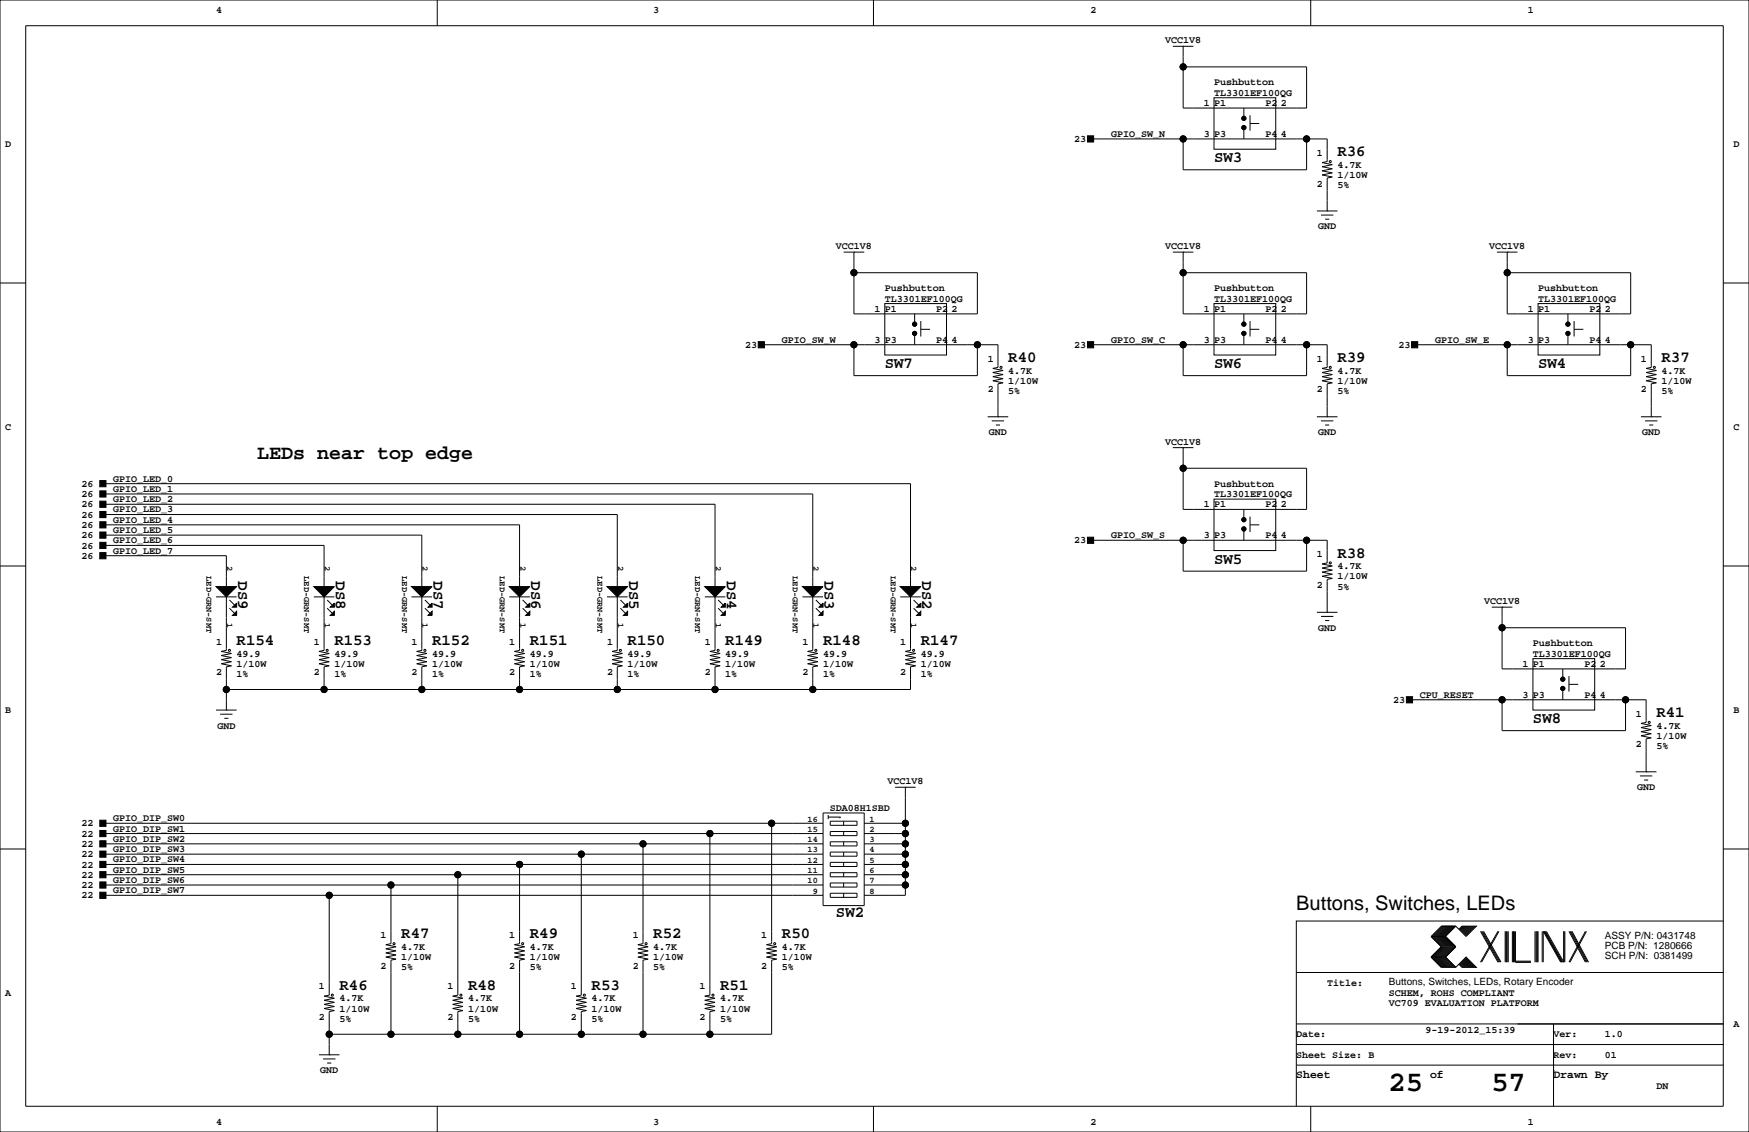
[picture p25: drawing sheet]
<svg xmlns="http://www.w3.org/2000/svg" width="432mm" height="279mm" viewBox="0 0 432 279" stroke-linecap="round" stroke-linejoin="round" font-family="sans-serif">
<defs><g id="words">
<g font-size="7.1">
<text x="342.8" y="269.3">25</text>
<text x="368.2" y="269.3">57</text>
</g>
<g font-size="4.9">
<text x="63.5" y="113.3">LEDs near top edge</text>
<text x="320" y="224.6">Buttons, Switches, LEDs</text>
</g>
<g font-size="3.9">
<text x="299.7" y="40.1">SW3</text>
<text x="330.2" y="38.6">R36</text>
<text x="248.9" y="89.4">R40</text>
<text x="330.2" y="89.4">R39</text>
<text x="410.2" y="89.4">R37</text>
<text x="218.4" y="90.9">SW7</text>
<text x="299.7" y="90.9">SW6</text>
<text x="379.7" y="90.9">SW4</text>
<text x="330.2" y="137.6">R38</text>
<text x="58.8" y="143.5" transform="rotate(90 58.8 143.5)">DS9</text>
<text x="82.9" y="143.5" transform="rotate(90 82.9 143.5)">DS8</text>
<text x="107" y="143.5" transform="rotate(90 107 143.5)">DS7</text>
<text x="131.2" y="143.5" transform="rotate(90 131.2 143.5)">DS6</text>
<text x="155.3" y="143.5" transform="rotate(90 155.3 143.5)">DS5</text>
<text x="179.4" y="143.5" transform="rotate(90 179.4 143.5)">DS4</text>
<text x="203.6" y="143.5" transform="rotate(90 203.6 143.5)">DS3</text>
<text x="227.7" y="143.5" transform="rotate(90 227.7 143.5)">DS2</text>
<text x="299.7" y="139.2">SW5</text>
<text x="58.4" y="159.2">R154</text>
<text x="82.5" y="159.2">R153</text>
<text x="106.7" y="159.2">R152</text>
<text x="130.8" y="159.2">R151</text>
<text x="154.9" y="159.2">R150</text>
<text x="179.1" y="159.2">R149</text>
<text x="203.2" y="159.2">R148</text>
<text x="227.3" y="159.2">R147</text>
<text x="378.5" y="178.5">SW8</text>
<text x="408.9" y="177">R41</text>
<text x="206.4" y="226.3">SW2</text>
<text x="99.1" y="231.6">R47</text>
<text x="130.8" y="231.6">R49</text>
<text x="161.3" y="231.6">R52</text>
<text x="193" y="231.6">R50</text>
<text x="83.8" y="244.3">R46</text>
<text x="115.6" y="244.3">R48</text>
<text x="146" y="244.3">R53</text>
<text x="177.8" y="244.3">R51</text>
</g>
<g font-size="2.8">
<text x="320" y="266.1">Sheet</text>
<text x="353.1" y="266.1">of</text>
<text x="383.5" y="266.1">Drawn By</text>
</g>
<g font-size="2.5">
<text x="53.3" y="3.3">4</text>
<text x="161.3" y="3.3">3</text>
<text x="269.2" y="3.3">2</text>
<text x="377.2" y="3.3">1</text>
<text x="287.7" y="10.7">VCC1V8</text>
<text x="299.7" y="21.1">Pushbutton</text>
<text x="299.7" y="23.6">TL3301EF100QG</text>
<text x="297.2" y="26.2">1</text>
<text x="299.7" y="26.2">P1</text>
<text x="312.4" y="26.2">P2</text>
<text x="316.2" y="26.2">2</text>
<text x="265.2" y="35.1">23</text>
<text x="274.3" y="33.8">GPIO_SW_N</text>
<text x="297.2" y="33.8">3</text>
<text x="299.7" y="33.8">P3</text>
<text x="312.4" y="33.8">P4</text>
<text x="316.2" y="33.8">4</text>
<text x="1.3" y="36.3">D</text>
<text x="325.1" y="38.4">1</text>
<text x="330.2" y="41.4">4.7K</text>
<text x="428" y="36.3">D</text>
<text x="325.1" y="46.1">2</text>
<text x="330.2" y="46.5">5%</text>
<text x="330.2" y="43.9">1/10W</text>
<text x="325.4" y="56.6">GND</text>
<text x="206.4" y="61.5">VCC1V8</text>
<text x="287.7" y="61.5">VCC1V8</text>
<text x="367.7" y="61.5">VCC1V8</text>
<text x="218.4" y="71.9">Pushbutton</text>
<text x="299.7" y="71.9">Pushbutton</text>
<text x="379.7" y="71.9">Pushbutton</text>
<text x="215.9" y="77">1</text>
<text x="218.4" y="77">P1</text>
<text x="218.4" y="74.4">TL3301EF100QG</text>
<text x="231.1" y="77">P2</text>
<text x="234.9" y="77">2</text>
<text x="297.2" y="77">1</text>
<text x="299.7" y="77">P1</text>
<text x="299.7" y="74.4">TL3301EF100QG</text>
<text x="312.4" y="77">P2</text>
<text x="316.2" y="77">2</text>
<text x="377.2" y="77">1</text>
<text x="379.7" y="77">P1</text>
<text x="379.7" y="74.4">TL3301EF100QG</text>
<text x="392.4" y="77">P2</text>
<text x="396.2" y="77">2</text>
<text x="183.9" y="85.9">23</text>
<text x="193" y="84.6">GPIO_SW_W</text>
<text x="215.9" y="84.6">3</text>
<text x="218.4" y="84.6">P3</text>
<text x="231.1" y="84.6">P4</text>
<text x="234.9" y="84.6">4</text>
<text x="243.8" y="89.2">1</text>
<text x="265.2" y="85.9">23</text>
<text x="274.3" y="84.6">GPIO_SW_C</text>
<text x="297.2" y="84.6">3</text>
<text x="299.7" y="84.6">P3</text>
<text x="312.4" y="84.6">P4</text>
<text x="316.2" y="84.6">4</text>
<text x="325.1" y="89.2">1</text>
<text x="345.2" y="85.9">23</text>
<text x="354.3" y="84.6">GPIO_SW_E</text>
<text x="377.2" y="84.6">3</text>
<text x="379.7" y="84.6">P3</text>
<text x="392.4" y="84.6">P4</text>
<text x="396.2" y="84.6">4</text>
<text x="405.1" y="89.2">1</text>
<text x="248.9" y="94.7">1/10W</text>
<text x="248.9" y="92.2">4.7K</text>
<text x="330.2" y="92.2">4.7K</text>
<text x="330.2" y="94.7">1/10W</text>
<text x="410.2" y="92.2">4.7K</text>
<text x="410.2" y="94.7">1/10W</text>
<text x="243.8" y="96.9">2</text>
<text x="248.9" y="97.3">5%</text>
<text x="325.1" y="96.9">2</text>
<text x="330.2" y="97.3">5%</text>
<text x="405.1" y="96.9">2</text>
<text x="410.2" y="97.3">5%</text>
<text x="1.3" y="106.2">C</text>
<text x="244.2" y="107.4">GND</text>
<text x="325.4" y="107.4">GND</text>
<text x="405.4" y="107.4">GND</text>
<text x="428" y="106.2">C</text>
<text x="287.7" y="109.7">VCC1V8</text>
<text x="27.9" y="118.9">GPIO_LED_0</text>
<text x="20.1" y="120.1">26</text>
<text x="20.1" y="122.7">26</text>
<text x="20.1" y="125.2">26</text>
<text x="27.9" y="121.4">GPIO_LED_1</text>
<text x="27.9" y="124">GPIO_LED_2</text>
<text x="297.2" y="125.2">1</text>
<text x="299.7" y="125.2">P1</text>
<text x="299.7" y="120.1">Pushbutton</text>
<text x="299.7" y="122.7">TL3301EF100QG</text>
<text x="312.4" y="125.2">P2</text>
<text x="316.2" y="125.2">2</text>
<text x="20.1" y="127.8">26</text>
<text x="20.1" y="130.3">26</text>
<text x="27.9" y="126.5">GPIO_LED_3</text>
<text x="27.9" y="129">GPIO_LED_4</text>
<text x="27.9" y="131.6">GPIO_LED_5</text>
<text x="20.1" y="132.8">26</text>
<text x="20.1" y="135.4">26</text>
<text x="20.1" y="137.9">26</text>
<text x="27.9" y="134.1">GPIO_LED_6</text>
<text x="27.9" y="136.7">GPIO_LED_7</text>
<text x="265.2" y="134.1">23</text>
<text x="274.3" y="132.8">GPIO_SW_S</text>
<text x="297.2" y="132.8">3</text>
<text x="299.7" y="132.8">P3</text>
<text x="312.4" y="132.8">P4</text>
<text x="316.2" y="132.8">4</text>
<text x="325.1" y="137.5">1</text>
<text x="330.2" y="143">1/10W</text>
<text x="330.2" y="140.5">4.7K</text>
<text x="325.1" y="145.1">2</text>
<text x="330.2" y="145.5">5%</text>
<text x="366.4" y="149.1">VCC1V8</text>
<text x="325.4" y="155.7">GND</text>
<text x="53.3" y="159.1">1</text>
<text x="77.5" y="159.1">1</text>
<text x="101.6" y="159.1">1</text>
<text x="125.7" y="159.1">1</text>
<text x="149.9" y="159.1">1</text>
<text x="174" y="159.1">1</text>
<text x="198.1" y="159.1">1</text>
<text x="222.2" y="159.1">1</text>
<text x="378.5" y="159.5">Pushbutton</text>
<text x="53.3" y="166.7">2</text>
<text x="58.4" y="162.1">49.9</text>
<text x="58.4" y="164.6">1/10W</text>
<text x="58.4" y="167.1">1%</text>
<text x="77.5" y="166.7">2</text>
<text x="82.5" y="162.1">49.9</text>
<text x="82.5" y="164.6">1/10W</text>
<text x="82.5" y="167.1">1%</text>
<text x="101.6" y="166.7">2</text>
<text x="106.7" y="162.1">49.9</text>
<text x="106.7" y="164.6">1/10W</text>
<text x="106.7" y="167.1">1%</text>
<text x="125.7" y="166.7">2</text>
<text x="130.8" y="162.1">49.9</text>
<text x="130.8" y="164.6">1/10W</text>
<text x="130.8" y="167.1">1%</text>
<text x="149.9" y="166.7">2</text>
<text x="154.9" y="167.1">1%</text>
<text x="154.9" y="164.6">1/10W</text>
<text x="154.9" y="162.1">49.9</text>
<text x="174" y="166.7">2</text>
<text x="179.1" y="162.1">49.9</text>
<text x="179.1" y="164.6">1/10W</text>
<text x="179.1" y="167.1">1%</text>
<text x="198.1" y="166.7">2</text>
<text x="203.2" y="167.1">1%</text>
<text x="203.2" y="164.6">1/10W</text>
<text x="203.2" y="162.1">49.9</text>
<text x="222.2" y="166.7">2</text>
<text x="227.3" y="162.1">49.9</text>
<text x="227.3" y="164.6">1/10W</text>
<text x="227.3" y="167.1">1%</text>
<text x="375.9" y="164.6">1</text>
<text x="378.5" y="164.6">P1</text>
<text x="378.5" y="162.1">TL3301EF100QG</text>
<text x="391.2" y="164.6">P2</text>
<text x="395" y="164.6">2</text>
<text x="344" y="173.5">23</text>
<text x="350.5" y="172.2">CPU_RESET</text>
<text x="375.9" y="172.2">3</text>
<text x="378.5" y="172.2">P3</text>
<text x="391.2" y="172.2">P4</text>
<text x="395" y="172.2">4</text>
<text x="1.3" y="176">B</text>
<text x="53.7" y="179.8">GND</text>
<text x="403.9" y="176.9">1</text>
<text x="408.9" y="179.8">4.7K</text>
<text x="428" y="176">B</text>
<text x="403.9" y="184.5">2</text>
<text x="408.9" y="184.9">5%</text>
<text x="408.9" y="182.4">1/10W</text>
<text x="219.1" y="193.6">VCC1V8</text>
<text x="404.2" y="195.1">GND</text>
<text x="20.1" y="204">22</text>
<text x="27.9" y="202.7">GPIO_DIP_SW0</text>
<text x="204.9" y="200.2">SDA08H1SBD</text>
<text x="20.1" y="209">22</text>
<text x="20.1" y="206.5">22</text>
<text x="27.9" y="207.8">GPIO_DIP_SW2</text>
<text x="27.9" y="205.2">GPIO_DIP_SW1</text>
<text x="20.1" y="211.6">22</text>
<text x="20.1" y="214.1">22</text>
<text x="27.9" y="210.3">GPIO_DIP_SW3</text>
<text x="27.9" y="215.4">GPIO_DIP_SW5</text>
<text x="27.9" y="212.9">GPIO_DIP_SW4</text>
<text x="20.1" y="221.7">22</text>
<text x="20.1" y="219.2">22</text>
<text x="20.1" y="216.7">22</text>
<text x="27.9" y="220.5">GPIO_DIP_SW7</text>
<text x="27.9" y="217.9">GPIO_DIP_SW6</text>
<text x="94" y="231.5">1</text>
<text x="125.7" y="231.5">1</text>
<text x="156.2" y="231.5">1</text>
<text x="188" y="231.5">1</text>
<text x="396.2" y="231.7">ASSY P/N: 0431748</text>
<text x="94" y="239.1">2</text>
<text x="99.1" y="234.4">4.7K</text>
<text x="99.1" y="237">1/10W</text>
<text x="99.1" y="239.5">5%</text>
<text x="125.7" y="239.1">2</text>
<text x="130.8" y="234.4">4.7K</text>
<text x="130.8" y="237">1/10W</text>
<text x="130.8" y="239.5">5%</text>
<text x="156.2" y="239.1">2</text>
<text x="161.3" y="234.4">4.7K</text>
<text x="161.3" y="237">1/10W</text>
<text x="161.3" y="239.5">5%</text>
<text x="188" y="239.1">2</text>
<text x="193" y="234.4">4.7K</text>
<text x="193" y="237">1/10W</text>
<text x="193" y="239.5">5%</text>
<text x="396.2" y="236.8">SCH P/N: 0381499</text>
<text x="396.2" y="234.2">PCB P/N: 1280666</text>
<text x="1.3" y="245.9">A</text>
<text x="78.7" y="244.2">1</text>
<text x="110.5" y="244.2">1</text>
<text x="141" y="244.2">1</text>
<text x="172.7" y="244.2">1</text>
<text x="327.7" y="243.3">Title:</text>
<text x="342.9" y="245.9">SCHEM, ROHS COMPLIANT</text>
<text x="342.9" y="243.1">Buttons, Switches, LEDs, Rotary Encoder</text>
<text x="78.7" y="251.8">2</text>
<text x="83.8" y="249.7">1/10W</text>
<text x="83.8" y="247.1">4.7K</text>
<text x="110.5" y="251.8">2</text>
<text x="115.6" y="249.7">1/10W</text>
<text x="115.6" y="247.1">4.7K</text>
<text x="141" y="251.8">2</text>
<text x="146" y="249.7">1/10W</text>
<text x="146" y="247.1">4.7K</text>
<text x="172.7" y="251.8">2</text>
<text x="177.8" y="249.7">1/10W</text>
<text x="177.8" y="247.1">4.7K</text>
<text x="342.9" y="248.4">VC709 EVALUATION PLATFORM</text>
<text x="83.8" y="252.2">5%</text>
<text x="115.6" y="252.2">5%</text>
<text x="146" y="252.2">5%</text>
<text x="177.8" y="252.2">5%</text>
<text x="320" y="256">Date:</text>
<text x="351.9" y="255">9-19-2012_15:39</text>
<text x="383.5" y="256">Ver:</text>
<text x="396.2" y="256">1.0</text>
<text x="428" y="253.5">A</text>
<text x="320" y="261.1">Sheet Size: B</text>
<text x="383.5" y="261.1">Rev:</text>
<text x="396.2" y="261.1">01</text>
<text x="79.1" y="264.9">GND</text>
<text x="408.9" y="268.7">DN</text>
<text x="53.3" y="277.6">4</text>
<text x="161.3" y="277.6">3</text>
<text x="269.2" y="277.6">2</text>
<text x="377.2" y="277.6">1</text>
</g>
<g font-size="2.1">
<text x="51" y="142.2" transform="rotate(90 51 142.2)">LED-GRN-SMT</text>
<text x="56.1" y="139.7" transform="rotate(90 56.1 139.7)">2</text>
<text x="75.1" y="142.2" transform="rotate(90 75.1 142.2)">LED-GRN-SMT</text>
<text x="80.2" y="139.7" transform="rotate(90 80.2 139.7)">2</text>
<text x="99.3" y="142.2" transform="rotate(90 99.3 142.2)">LED-GRN-SMT</text>
<text x="104.3" y="139.7" transform="rotate(90 104.3 139.7)">2</text>
<text x="123.4" y="142.2" transform="rotate(90 123.4 142.2)">LED-GRN-SMT</text>
<text x="128.5" y="139.7" transform="rotate(90 128.5 139.7)">2</text>
<text x="147.5" y="142.2" transform="rotate(90 147.5 142.2)">LED-GRN-SMT</text>
<text x="152.6" y="139.7" transform="rotate(90 152.6 139.7)">2</text>
<text x="171.6" y="142.2" transform="rotate(90 171.6 142.2)">LED-GRN-SMT</text>
<text x="176.7" y="139.7" transform="rotate(90 176.7 139.7)">2</text>
<text x="195.8" y="142.2" transform="rotate(90 195.8 142.2)">LED-GRN-SMT</text>
<text x="200.9" y="139.7" transform="rotate(90 200.9 139.7)">2</text>
<text x="219.9" y="142.2" transform="rotate(90 219.9 142.2)">LED-GRN-SMT</text>
<text x="225" y="139.7" transform="rotate(90 225 139.7)">2</text>
<text x="56.1" y="153.7" transform="rotate(90 56.1 153.7)">1</text>
<text x="80.2" y="153.7" transform="rotate(90 80.2 153.7)">1</text>
<text x="104.3" y="153.7" transform="rotate(90 104.3 153.7)">1</text>
<text x="128.5" y="153.7" transform="rotate(90 128.5 153.7)">1</text>
<text x="152.6" y="153.7" transform="rotate(90 152.6 153.7)">1</text>
<text x="176.7" y="153.7" transform="rotate(90 176.7 153.7)">1</text>
<text x="200.9" y="153.7" transform="rotate(90 200.9 153.7)">1</text>
<text x="225" y="153.7" transform="rotate(90 225 153.7)">1</text>
<text x="199.4" y="202.8">16</text>
<text x="214.6" y="202.8">1</text>
<text x="199.4" y="205.3">15</text>
<text x="199.4" y="207.8">14</text>
<text x="214.6" y="205.3">2</text>
<text x="214.6" y="207.8">3</text>
<text x="199.4" y="210.4">13</text>
<text x="199.4" y="212.9">12</text>
<text x="199.4" y="215.5">11</text>
<text x="214.6" y="210.4">4</text>
<text x="214.6" y="212.9">5</text>
<text x="214.6" y="215.5">6</text>
<text x="199.4" y="218">10</text>
<text x="200.7" y="220.5">9</text>
<text x="214.6" y="218">7</text>
<text x="214.6" y="220.5">8</text>
</g>
</g></defs>
<g fill="none" stroke="#000" stroke-width=".25">
<path d="M0 0h431.8v279.4h-431.8zM6.3 6.4h419.1v266.6h-419.1zM107.9 0v6.4M215.6 0v6.4M289.6 11.4h5M292.1 11.4h.1M292.1 11.4v15.3h30.5v-10.2h-30.5M323.6 0v6.4M269.2 34.3h58.5v5.6l-1.3 .2 2.5 .5-2.5 .5 2.5 .6-2.5 .5 2.5 .5-2.5 .5 2.5 .5-1.2 .2v8.2M292.1 34.3v7.6h30.5v-7.6M299.7 24.1h15.3v12.7h-15.3zM307.1 26.7v2"/>
<path d="M307.1 32v2.3M308.6 28.4v3.9M308.6 30.5h2.3M325.1 52.1h5.1M326.1 53.1h3.1M327.2 54.1h1M327.7 52.1h.1M0 69.8h6.3M208.3 62.2h5.1M210.8 62.2h.1M210.8 62.2v15.3h30.5v-10.2h-30.5M218.4 74.9h15.3v12.7h-15.3z"/>
<path d="M225.8 77.5v2M227.3 79.2v3.9M289.6 62.2h5M292.1 62.2h.1M292.1 62.2v15.3h30.5v-10.2h-30.5M299.7 74.9h15.3v12.7h-15.3zM307.1 77.5v2M308.6 79.2v3.9M369.6 62.2h5M372.1 62.2h.1M372.1 62.2v15.3h30.5v-10.2h-30.5M379.7 74.9h15.3v12.7h-15.3z"/>
<path d="M387.1 77.5v2M388.6 79.2v3.9M425.4 69.8h6.4M188 85.1h58.4v5.6l-1.3 .2 2.5 .5-2.5 .5 2.5 .6-2.5 .5 2.5 .5-2.5 .5 2.5 .5-1.2 .2v8.2M210.8 85.1v7.6h30.5v-7.6M225.8 82.8v2.3M227.3 81.3h2.3M269.2 85.1h58.5v5.6l-1.3 .2 2.5 .5-2.5 .5 2.5 .6-2.5 .5 2.5 .5-2.5 .5 2.5 .5-1.2 .2v8.2M292.1 85.1v7.6h30.5v-7.6M307.1 82.8v2.3M308.6 81.3h2.3M349.2 85.1h58.5v5.6l-1.3 .2 2.5 .5-2.5 .5 2.5 .6-2.5 .5 2.5 .5-2.5 .5 2.5 .5-1.2 .2v8.2"/>
<path d="M372.1 85.1v7.6h30.5v-7.6M387.1 82.8v2.3M388.6 81.3h2.3M25.4 119.4h199.4v25.4M243.8 102.9h5.1M244.9 103.9h3M245.9 104.9h1M246.4 102.9h.1M289.6 110.5h5M292.1 110.5h.1M292.1 110.5v15.2h30.5v-10.1h-30.5M325.1 102.9h5.1"/>
<path d="M326.1 103.9h3.1M327.2 104.9h1M327.7 102.9h.1M405.1 102.9h5.1M406.1 103.9h3.1M407.2 104.9h1M407.7 102.9h.1M0 139.7h6.3M25.4 129.5h102.9v15.3M25.4 127h127v17.8M25.4 134.6h54.6v10.2M25.4 137.2h30.5v7.6"/>
<path d="M25.4 132.1h78.7v12.7M25.4 124.5h151.1v20.3M25.4 121.9h175.3v22.9M269.2 133.3h58.5v5.6l-1.3 .3 2.5 .5-2.5 .5 2.5 .5-2.5 .5 2.5 .5-2.5 .5 2.5 .5-1.2 .3v8.1M292.1 133.3v7.7h30.5v-7.7M299.7 123.2h15.3v12.7h-15.3zM307.1 125.7v2.1M307.1 131.1v2.2M308.6 127.5v3.8M308.6 129.5h2.3M425.4 139.7h6.4M53.3 147.3h5.1"/>
<path d="M55.9 147.3v13.2l-1.3 .3 2.5 .5-2.5 .5 2.5 .5-2.5 .5 2.5 .5-2.5 .5 2.5 .5-1.2 .3v10.7M56.6 148.1l1.3 1.3M56.6 150.1l1.3 1.3M77.5 147.3h5M80 147.3v13.2l-1.3 .3 2.6 .5-2.6 .5 2.6 .5-2.6 .5 2.6 .5-2.6 .5 2.6 .5-1.3 .3v5.6M80.8 148.1l1.2 1.3M80.8 150.1l1.2 1.3M101.6 147.3h5.1M104.1 147.3v13.2l-1.2 .3 2.5 .5-2.5 .5 2.5 .5-2.5 .5 2.5 .5-2.5 .5 2.5 .5-1.3 .3v5.6M104.9 148.1l1.3 1.3M104.9 150.1l1.3 1.3M125.7 147.3h5.1"/>
<path d="M128.3 147.3v13.2l-1.3 .3 2.5 .5-2.5 .5 2.5 .5-2.5 .5 2.5 .5-2.5 .5 2.5 .5-1.2 .3v5.6M129 148.1l1.3 1.3M129 150.1l1.3 1.3M149.9 147.3h5M152.4 147.3v13.2l-1.3 .3 2.6 .5-2.6 .5 2.6 .5-2.6 .5 2.6 .5-2.6 .5 2.6 .5-1.3 .3v5.6M153.2 148.1l1.2 1.3M153.2 150.1l1.2 1.3M174 147.3h5.1M176.5 147.3v13.2l-1.2 .3 2.5 .5-2.5 .5 2.5 .5-2.5 .5 2.5 .5-2.5 .5 2.5 .5-1.3 .3v5.6M177.3 148.1l1.3 1.3M177.3 150.1l1.3 1.3M198.1 147.3h5.1"/>
<path d="M200.7 147.3v13.2l-1.3 .3 2.5 .5-2.5 .5 2.5 .5-2.5 .5 2.5 .5-2.5 .5 2.5 .5-1.2 .3v5.6M201.4 148.1l1.3 1.3M201.4 150.1l1.3 1.3M222.2 147.3h5.1M224.8 147.3v13.2l-1.3 .3 2.6 .5-2.6 .5 2.6 .5-2.6 .5 2.6 .5-2.6 .5 2.6 .5-1.3 .3v5.6h-168.9M225.6 148.1l1.2 1.3M225.6 150.1l1.2 1.3M325.1 151.1h5.1M326.1 152.1h3.1M327.2 153.2h1M327.7 151.1h.1M368.3 149.9h5.1"/>
<path d="M370.8 149.9h.1M370.8 149.9v15.2h30.5v-10.2h-30.5M53.3 175.3h5.1M54.4 176.3h3M55.4 177.3h1M55.9 175.3h.1M348 172.7h58.4v5.6l-1.3 .3 2.6 .5-2.6 .5 2.6 .5-2.6 .5 2.6 .5-2.6 .5 2.6 .5-1.3 .3v8.1M370.8 172.7v7.6h30.5v-7.6M378.5 162.6h15.2v12.7h-15.2zM385.8 165.1v2M385.8 170.4v2.3M387.3 166.9v3.8"/>
<path d="M387.3 168.9h2.3M221 194.3h5.1M223.5 194.3h.1M223.5 194.3v26.7h-10.1M403.9 190.5h5M404.9 191.5h3M405.9 192.5h1M406.4 190.5h.1M0 209.5h6.3M25.4 213.4h177.8M25.4 215.9h177.8M25.4 218.4h177.8"/>
<path d="M25.4 210.8h177.8M25.4 208.3h177.8M25.4 205.7h177.8M25.4 203.2h177.8M96.5 218.4v14.5l-1.3 .3 2.6 .5-2.6 .5 2.6 .5-2.6 .5 2.6 .5-2.6 .5 2.6 .5-1.3 .3v18.3M113 215.9v29.7l-1.2 .3 2.5 .5-2.5 .5 2.5 .5-2.5 .5 2.5 .5-2.5 .5 2.5 .5-1.3 .3v5.6M128.3 213.4v19.5l-1.3 .3 2.5 .5-2.5 .5 2.5 .5-2.5 .5 2.5 .5-2.5 .5 2.5 .5-1.2 .3v18.3M143.5 210.8v34.8l-1.3 .3 2.6 .5-2.6 .5 2.6 .5-2.6 .5 2.6 .5-2.6 .5 2.6 .5-1.3 .3v5.6M158.7 208.3v24.6l-1.2 .3 2.5 .5-2.5 .5 2.5 .5-2.5 .5 2.5 .5-2.5 .5 2.5 .5-1.3 .3v18.3M175.3 205.7v39.9l-1.3 .3 2.5 .5-2.5 .5 2.5 .5-2.5 .5 2.5 .5-2.5 .5 2.5 .5-1.2 .3v5.6M190.5 203.2v29.7l-1.3 .3 2.6 .5-2.6 .5 2.6 .5-2.6 .5 2.6 .5-2.6 .5 2.6 .5-1.3 .3v18.3h-109.2M203.2 200.7h10.2v22.8h-10.2z"/>
<path d="M204.5 201.7h3l-.2 .2M204.5 201.2v1M205 202.7h6.6v1h-6.6zM205 205.2h6.6v1h-6.6zM205 207.8h6.6v1h-6.6zM205 210.3h6.6v1h-6.6zM205 212.9h6.6v1h-6.6zM205 215.4h6.6v1h-6.6zM205 217.9h6.6v1h-6.6zM208.3 202.7v1M208.3 205.2v1M208.3 207.8v1"/>
<path d="M208.3 210.3v1M208.3 212.9v1M208.3 215.4v1M208.3 217.9v1M213.4 213.4h10.1M213.4 215.9h10.1M213.4 218.4h10.1M213.4 210.8h10.1M213.4 208.3h10.1M213.4 205.7h10.1M213.4 203.2h10.1M425.4 209.5h6.4"/>
<path d="M25.4 221h177.8M81.3 221v24.6l-1.3 .3 2.5 .5-2.5 .5 2.5 .5-2.5 .5 2.5 .5-2.5 .5 2.5 .5-1.2 .3v10.6M205 220.5h6.6v1h-6.6zM208.3 220.5v1M353.3 236.2l2.6 2.6h3.5M353.3 231.1l2.6 2.6-2.6 2.5M353.3 236.2h3.6M353.3 231.1h3.6M356.1 228.6l-2.5 2.5 2.5 2.6-2.5 2.5 2.5 2.6M356.4 228.6l-2.6 2.5 2.6 2.6-2.6 2.5 2.6 2.6M356.6 228.6l-2.5 2.5 2.5 2.6-2.5 2.5 2.5 2.6M356.9 228.6l-2.6 2.5 2.6 2.6-2.6 2.5 2.6 2.6"/>
<path d="M356.9 231.1l2.5 2.6-2.5 2.5M356.9 236.2l2.5 2.6M357.1 228.6l-2.5 2.5 2.5 2.6-2.5 2.5 2.5 2.6M357.4 228.6l-2.6 2.5 2.6 2.6-2.6 2.5 2.6 2.6M357.6 228.6l-2.5 2.5 2.5 2.6-2.5 2.5 2.5 2.6M357.9 228.6l-2.6 2.5 2.6 2.6-2.6 2.5 2.6 2.6M358.1 228.6l-2.5 2.5 2.5 2.6-2.5 2.5 2.5 2.6M358.4 228.6l-2.5 2.5 2.5 2.6-2.5 2.5 2.5 2.6M358.6 228.6l-2.5 2.5 2.5 2.6-2.5 2.5 2.5 2.6M358.9 228.6l-2.5 2.5 2.5 2.6-2.5 2.5 2.5 2.6M359.2 228.6l-2.6 2.5 2.6 2.6-2.6 2.5 2.6 2.6M359.4 228.6l2.5 2.5 2.6-2.5h-3.6l-.7 .8"/>
<path d="M359.4 228.6h-3.5l-2.6 2.5M359.4 228.6l-2.5 2.5M360.2 238l.7 .8h3.6l-2.6-2.6-2.5 2.6M360.4 237.7l1 1.1M360.4 238l.8 .8M360.7 237.5l1.2 1.3M360.7 237.7l1 1.1M360.9 237.2l1.6 1.6M360.9 237.5l1.3 1.3M361.2 237l1.8 1.8M361.2 237.2l1.5 1.6M361.2 228.6l-.8 .8"/>
<path d="M361.4 236.7l2.1 2.1M361.4 237l1.8 1.8M361.4 228.6l-1 1M361.7 236.5l2.3 2.3M361.7 236.7l2 2.1M361.7 228.6l-1 1M361.9 236.5l2.3 2.3M361.9 228.6l-1.2 1.3M362.2 228.6l-1.3 1.3M362.5 228.6l-1.6 1.5M362.7 228.6l-1.5 1.5M363 228.6l-1.8 1.8"/>
<path d="M363.2 228.6l-1.8 1.8M363.5 228.6l-2.1 2M363.7 228.6l-2 2M364 228.6l-2.3 2.3M364.2 228.6l-2.3 2.3M365.5 229.9l4.3 7.6M365.8 229.9l4.3 7.6M366 229.9l4.3 7.6M366.3 229.9l4.3 7.6M369.8 229.9l-4.3 7.6M370.1 229.9l-4.3 7.6M371.6 229.9v7.6"/>
<path d="M371.9 229.9v7.6M372.1 229.9v7.6M372.4 229.9v7.6M373.4 229.9v7.6M373.6 229.9v7.6M373.9 229.9v7.6M374.1 229.9v7.6h3.9M374.1 237.2h3.9M379 229.9v7.6M379.2 229.9v7.6M379.5 229.9v7.6M379.7 229.9v7.6"/>
<path d="M380.7 229.9v7.6M381 237.5v-7.6l4.3 7.6M381.3 229.9l4.3 7.6M381.5 229.9l4.3 7.6M381.8 229.9l4.3 7.6v-7.6M386.3 229.9v7.6M387.3 229.9l4.1 7.6M387.6 229.9l4.1 7.6M387.9 229.9l4 7.6M388.1 229.9l4.1 7.6M391.4 229.9l-4.1 7.6M391.7 229.9l-4.1 7.6"/>
<path d="M425.4 227.3h-105.4v35.6M320 257.8h105.4M320 252.7h105.4M320 240h105.4M383.5 252.7v20.3M78.7 260.3h5.1M79.8 261.4h3M80.8 262.4h1M81.3 260.3h.1M107.9 273v6.4M215.6 273v6.4M320 262.9v10.1"/>
<path d="M320 262.9h105.4M323.6 273v6.4M383.5 264.2h.1"/>
<circle cx="292.1" cy="16.5" r=".76"/>
<circle cx="292.1" cy="34.3" r=".76"/>
<circle cx="307.1" cy="29.2" r=".51"/>
<circle cx="307.1" cy="31.5" r=".51"/>
<circle cx="322.6" cy="34.3" r=".76"/>
<circle cx="328.4" cy="39.9" r=".25"/>
<circle cx="210.8" cy="67.3" r=".76"/>
<circle cx="292.1" cy="67.3" r=".76"/>
<circle cx="372.1" cy="67.3" r=".76"/>
<circle cx="210.8" cy="85.1" r=".76"/>
<circle cx="225.8" cy="80" r=".51"/>
<circle cx="225.8" cy="82.3" r=".51"/>
<circle cx="241.3" cy="85.1" r=".76"/>
<circle cx="247.1" cy="90.7" r=".25"/>
<circle cx="292.1" cy="85.1" r=".76"/>
<circle cx="307.1" cy="80" r=".51"/>
<circle cx="307.1" cy="82.3" r=".51"/>
<circle cx="322.6" cy="85.1" r=".76"/>
<circle cx="328.4" cy="90.7" r=".25"/>
<circle cx="372.1" cy="85.1" r=".76"/>
<circle cx="387.1" cy="80" r=".51"/>
<circle cx="387.1" cy="82.3" r=".51"/>
<circle cx="402.6" cy="85.1" r=".76"/>
<circle cx="408.4" cy="90.7" r=".25"/>
<circle cx="292.1" cy="115.6" r=".76"/>
<circle cx="292.1" cy="133.3" r=".76"/>
<circle cx="307.1" cy="128.3" r=".51"/>
<circle cx="307.1" cy="130.6" r=".51"/>
<circle cx="322.6" cy="133.3" r=".76"/>
<circle cx="328.4" cy="138.9" r=".25"/>
<circle cx="370.8" cy="154.9" r=".76"/>
<circle cx="55.9" cy="170.2" r=".76"/>
<circle cx="56.6" cy="160.5" r=".25"/>
<circle cx="80" cy="170.2" r=".76"/>
<circle cx="80.8" cy="160.5" r=".25"/>
<circle cx="104.1" cy="170.2" r=".76"/>
<circle cx="104.9" cy="160.5" r=".25"/>
<circle cx="128.3" cy="170.2" r=".76"/>
<circle cx="129" cy="160.5" r=".25"/>
<circle cx="152.4" cy="170.2" r=".76"/>
<circle cx="153.2" cy="160.5" r=".25"/>
<circle cx="176.5" cy="170.2" r=".76"/>
<circle cx="177.3" cy="160.5" r=".25"/>
<circle cx="200.7" cy="170.2" r=".76"/>
<circle cx="201.4" cy="160.5" r=".25"/>
<circle cx="225.6" cy="160.5" r=".25"/>
<circle cx="370.8" cy="172.7" r=".76"/>
<circle cx="385.8" cy="167.6" r=".51"/>
<circle cx="385.8" cy="169.9" r=".51"/>
<circle cx="401.3" cy="172.7" r=".76"/>
<circle cx="407.2" cy="178.3" r=".25"/>
<circle cx="96.5" cy="218.4" r=".76"/>
<circle cx="113" cy="215.9" r=".76"/>
<circle cx="128.3" cy="213.4" r=".76"/>
<circle cx="143.5" cy="210.8" r=".76"/>
<circle cx="158.8" cy="208.3" r=".76"/>
<circle cx="175.3" cy="205.7" r=".76"/>
<circle cx="190.5" cy="203.2" r=".76"/>
<circle cx="223.5" cy="213.4" r=".76"/>
<circle cx="223.5" cy="215.9" r=".76"/>
<circle cx="223.5" cy="203.2" r=".76"/>
<circle cx="223.5" cy="205.7" r=".76"/>
<circle cx="223.5" cy="218.4" r=".76"/>
<circle cx="223.5" cy="210.8" r=".76"/>
<circle cx="223.5" cy="208.3" r=".76"/>
<circle cx="81.3" cy="221" r=".76"/>
<circle cx="97.3" cy="232.9" r=".25"/>
<circle cx="129" cy="232.9" r=".25"/>
<circle cx="159.5" cy="232.9" r=".25"/>
<circle cx="191.3" cy="232.9" r=".25"/>
<circle cx="81.3" cy="255.3" r=".76"/>
<circle cx="82" cy="245.6" r=".25"/>
<circle cx="96.5" cy="255.3" r=".76"/>
<circle cx="113" cy="255.3" r=".76"/>
<circle cx="113.8" cy="245.6" r=".25"/>
<circle cx="128.3" cy="255.3" r=".76"/>
<circle cx="143.5" cy="255.3" r=".76"/>
<circle cx="144.3" cy="245.6" r=".25"/>
<circle cx="158.8" cy="255.3" r=".76"/>
<circle cx="175.3" cy="255.3" r=".76"/>
<circle cx="176" cy="245.6" r=".25"/>
</g>
<g fill="#000" stroke="#000" stroke-width=".25">
<path d="M268.5 33.5h1.5v1.6h-1.5z" fill-rule="evenodd"/>
<path d="M187.2 84.3h1.5v1.6h-1.5z" fill-rule="evenodd"/>
<path d="M268.5 84.3h1.5v1.6h-1.5z" fill-rule="evenodd"/>
<path d="M348.5 84.3h1.5v1.6h-1.5z" fill-rule="evenodd"/>
<path d="M24.6 136.4h1.6v1.5h-1.6z" fill-rule="evenodd"/>
<path d="M24.6 133.9h1.6v1.5h-1.6z" fill-rule="evenodd"/>
<path d="M24.6 131.3h1.6v1.5h-1.6z" fill-rule="evenodd"/>
<path d="M24.6 128.8h1.6v1.5h-1.6z" fill-rule="evenodd"/>
<path d="M24.6 126.2h1.6v1.6h-1.6z" fill-rule="evenodd"/>
<path d="M24.6 123.7h1.6v1.5h-1.6z" fill-rule="evenodd"/>
<path d="M24.6 121.2h1.6v1.5h-1.6z" fill-rule="evenodd"/>
<path d="M24.6 118.6h1.6v1.5h-1.6z" fill-rule="evenodd"/>
<path d="M268.5 132.6h1.5v1.5h-1.5z" fill-rule="evenodd"/>
<path d="M53.3 144.8h5.1l-2.5 2.5z" fill-rule="evenodd"/>
<path d="M57.4 149.9l1-1.1v1.1z" fill-rule="evenodd"/>
<path d="M58.4 150.9v1h-1z" fill-rule="evenodd"/>
<path d="M77.5 144.8h5l-2.5 2.5z" fill-rule="evenodd"/>
<path d="M81.5 149.9l1-1.1v1.1z" fill-rule="evenodd"/>
<path d="M82.5 150.9v1h-1z" fill-rule="evenodd"/>
<path d="M101.6 144.8h5.1l-2.6 2.5z" fill-rule="evenodd"/>
<path d="M105.7 149.9l1-1.1v1.1z" fill-rule="evenodd"/>
<path d="M105.7 151.9l1-1v1z" fill-rule="evenodd"/>
<path d="M125.7 144.8h5.1l-2.5 2.5z" fill-rule="evenodd"/>
<path d="M129.8 149.9l1-1.1v1.1z" fill-rule="evenodd"/>
<path d="M130.8 150.9v1h-1z" fill-rule="evenodd"/>
<path d="M149.9 144.8h5l-2.5 2.5z" fill-rule="evenodd"/>
<path d="M153.9 149.9l1-1.1v1.1z" fill-rule="evenodd"/>
<path d="M154.9 150.9v1h-1z" fill-rule="evenodd"/>
<path d="M174 144.8h5.1l-2.6 2.5z" fill-rule="evenodd"/>
<path d="M178.1 149.9l1-1.1v1.1z" fill-rule="evenodd"/>
<path d="M178.1 151.9l1-1v1z" fill-rule="evenodd"/>
<path d="M198.1 144.8h5.1l-2.5 2.5z" fill-rule="evenodd"/>
<path d="M202.2 149.9l1-1.1v1.1z" fill-rule="evenodd"/>
<path d="M203.2 150.9v1h-1z" fill-rule="evenodd"/>
<path d="M222.2 144.8h5.1l-2.5 2.5z" fill-rule="evenodd"/>
<path d="M226.3 149.9l1-1.1v1.1z" fill-rule="evenodd"/>
<path d="M226.3 151.9l1-1v1z" fill-rule="evenodd"/>
<path d="M347.2 172h1.5v1.5h-1.5z" fill-rule="evenodd"/>
<path d="M24.6 212.6h1.6v1.5h-1.6z" fill-rule="evenodd"/>
<path d="M24.6 215.1h1.6v1.6h-1.6z" fill-rule="evenodd"/>
<path d="M24.6 205h1.6v1.5h-1.6z" fill-rule="evenodd"/>
<path d="M24.6 202.4h1.6v1.6h-1.6z" fill-rule="evenodd"/>
<path d="M24.6 207.5h1.6v1.5h-1.6z" fill-rule="evenodd"/>
<path d="M24.6 210.1h1.6v1.5h-1.6z" fill-rule="evenodd"/>
<path d="M24.6 217.7h1.6v1.5h-1.6z" fill-rule="evenodd"/>
<path d="M24.6 220.2h1.6v1.5h-1.6z" fill-rule="evenodd"/>
<circle cx="292.1" cy="16.5" r=".76"/>
<circle cx="292.1" cy="34.3" r=".76"/>
<circle cx="307.1" cy="29.2" r=".51"/>
<circle cx="307.1" cy="31.5" r=".51"/>
<circle cx="322.6" cy="34.3" r=".76"/>
<circle cx="210.8" cy="67.3" r=".76"/>
<circle cx="292.1" cy="67.3" r=".76"/>
<circle cx="372.1" cy="67.3" r=".76"/>
<circle cx="210.8" cy="85.1" r=".76"/>
<circle cx="225.8" cy="80" r=".51"/>
<circle cx="225.8" cy="82.3" r=".51"/>
<circle cx="241.3" cy="85.1" r=".76"/>
<circle cx="292.1" cy="85.1" r=".76"/>
<circle cx="307.1" cy="80" r=".51"/>
<circle cx="307.1" cy="82.3" r=".51"/>
<circle cx="322.6" cy="85.1" r=".76"/>
<circle cx="372.1" cy="85.1" r=".76"/>
<circle cx="387.1" cy="80" r=".51"/>
<circle cx="387.1" cy="82.3" r=".51"/>
<circle cx="402.6" cy="85.1" r=".76"/>
<circle cx="292.1" cy="115.6" r=".76"/>
<circle cx="292.1" cy="133.3" r=".76"/>
<circle cx="307.1" cy="128.3" r=".51"/>
<circle cx="307.1" cy="130.6" r=".51"/>
<circle cx="322.6" cy="133.3" r=".76"/>
<circle cx="370.8" cy="154.9" r=".76"/>
<circle cx="55.9" cy="170.2" r=".76"/>
<circle cx="80" cy="170.2" r=".76"/>
<circle cx="104.1" cy="170.2" r=".76"/>
<circle cx="128.3" cy="170.2" r=".76"/>
<circle cx="152.4" cy="170.2" r=".76"/>
<circle cx="176.5" cy="170.2" r=".76"/>
<circle cx="200.7" cy="170.2" r=".76"/>
<circle cx="370.8" cy="172.7" r=".76"/>
<circle cx="385.8" cy="167.6" r=".51"/>
<circle cx="385.8" cy="169.9" r=".51"/>
<circle cx="401.3" cy="172.7" r=".76"/>
<circle cx="96.5" cy="218.4" r=".76"/>
<circle cx="113" cy="215.9" r=".76"/>
<circle cx="128.3" cy="213.4" r=".76"/>
<circle cx="143.5" cy="210.8" r=".76"/>
<circle cx="158.8" cy="208.3" r=".76"/>
<circle cx="175.3" cy="205.7" r=".76"/>
<circle cx="190.5" cy="203.2" r=".76"/>
<circle cx="223.5" cy="213.4" r=".76"/>
<circle cx="223.5" cy="215.9" r=".76"/>
<circle cx="223.5" cy="203.2" r=".76"/>
<circle cx="223.5" cy="205.7" r=".76"/>
<circle cx="223.5" cy="218.4" r=".76"/>
<circle cx="223.5" cy="210.8" r=".76"/>
<circle cx="223.5" cy="208.3" r=".76"/>
<circle cx="81.3" cy="221" r=".76"/>
<circle cx="81.3" cy="255.3" r=".76"/>
<circle cx="96.5" cy="255.3" r=".76"/>
<circle cx="113" cy="255.3" r=".76"/>
<circle cx="128.3" cy="255.3" r=".76"/>
<circle cx="143.5" cy="255.3" r=".76"/>
<circle cx="158.8" cy="255.3" r=".76"/>
<circle cx="175.3" cy="255.3" r=".76"/>
</g>
<use href="#words"/>
</svg>
